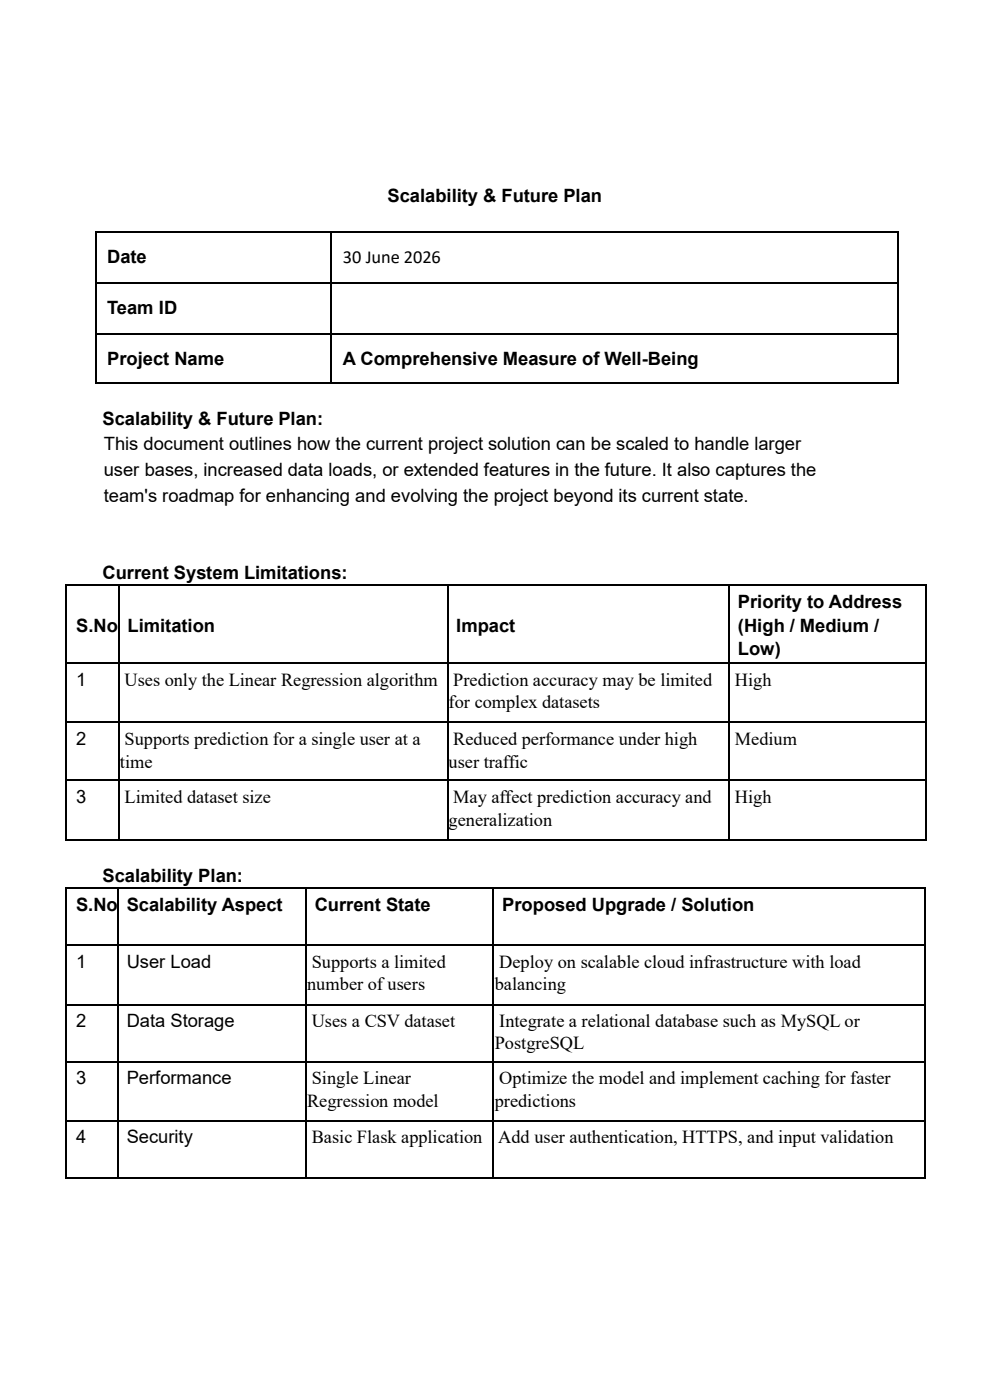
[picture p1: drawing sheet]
<svg xmlns="http://www.w3.org/2000/svg" width="210mm" height="297mm" viewBox="0 0 210 297" stroke-linecap="round" stroke-linejoin="round" font-family="sans-serif">
<defs><g id="words">
<g font-size="3.9">
<text x="82.2" y="42.8">Scalability &amp; Future Plan</text>
<text x="22.7" y="55.8">Date</text>
<text x="72.7" y="55.8">30 June 2026</text>
<text x="22.7" y="66.6">Team ID</text>
<text x="22.7" y="77.4">Project Name</text>
<text x="72.7" y="77.4">A Comprehensive Measure of Well-Being</text>
<text x="21.8" y="90.3">Scalability &amp; Future Plan:</text>
<text x="22" y="95.6">This document outlines how the current project solution can be scaled to handle larger</text>
<text x="22" y="101">user bases, increased data loads, or extended features in the future. It also captures the</text>
<text x="22" y="106.4">team's roadmap for enhancing and evolving the project beyond its current state.</text>
<text x="21.8" y="122.9">Current System Limitations:</text>
<text x="156.6" y="129">Priority to Address</text>
<text x="16.2" y="134.1">S.No</text>
<text x="27.1" y="134.1">Limitation</text>
<text x="96.8" y="134.1">Impact</text>
<text x="156.6" y="134.1">(High / Medium /</text>
<text x="156.6" y="138.9">Low)</text>
<text x="16.2" y="145.5">1</text>
<text x="26.4" y="145.5">Uses only the Linear Regression algorithm</text>
<text x="96.2" y="145.5">Prediction accuracy may be limited</text>
<text x="155.9" y="145.5">High</text>
<text x="95.2" y="150.3">for complex datasets</text>
<text x="16.2" y="158.1">2</text>
<text x="26.4" y="158.1">Supports prediction for a single user at a</text>
<text x="96.2" y="158.1">Reduced performance under high</text>
<text x="155.9" y="158.1">Medium</text>
<text x="25.5" y="162.9">time</text>
<text x="95.2" y="162.9">user traffic</text>
<text x="16.2" y="170.4">3</text>
<text x="26.4" y="170.3">Limited dataset size</text>
<text x="96.2" y="170.3">May affect prediction accuracy and</text>
<text x="155.9" y="170.3">High</text>
<text x="95.2" y="175.2">generalization</text>
<text x="21.8" y="187.1">Scalability Plan:</text>
<text x="16.1" y="193.2">S.No</text>
<text x="26.9" y="193.2">Scalability Aspect</text>
<text x="66.8" y="193.2">Current State</text>
<text x="106.6" y="193.2">Proposed Upgrade / Solution</text>
<text x="16.1" y="205.3">1</text>
<text x="26.9" y="205.3">User Load</text>
<text x="66.1" y="205.3">Supports a limited</text>
<text x="105.9" y="205.3">Deploy on scalable cloud infrastructure with load</text>
<text x="65.2" y="210.1">number of users</text>
<text x="105" y="210.1">balancing</text>
<text x="16.1" y="217.9">2</text>
<text x="26.9" y="217.9">Data Storage</text>
<text x="66.1" y="217.8">Uses a CSV dataset</text>
<text x="105.9" y="217.8">Integrate a relational database such as MySQL or</text>
<text x="105" y="222.7">PostgreSQL</text>
<text x="16.1" y="230.1">3</text>
<text x="26.9" y="230.1">Performance</text>
<text x="66.1" y="230">Single Linear</text>
<text x="105.9" y="230">Optimize the model and implement caching for faster</text>
<text x="65.2" y="234.8">Regression model</text>
<text x="105" y="234.8">predictions</text>
<text x="16.1" y="242.6">4</text>
<text x="26.9" y="242.6">Security</text>
<text x="66.1" y="242.5">Basic Flask application</text>
<text x="105.7" y="242.5">Add user authentication, HTTPS, and input validation</text>
</g>
</g></defs>
<g fill="none" stroke="#000" stroke-width=".34">
<path d="M20.5 49.1v32.1M20.6 49.2h49.4M70.2 49.4v31.8M70.4 49.2h120M190.5 49.1v32.1M20.6 60.1h49.4M20.6 70.9h49.4M70.4 60.1h120M70.4 70.9h120M20.6 81.3h49.4M70.4 81.3h120M14.1 125.3v15.2"/>
<path d="M14.3 124.2h10.7M25.2 125.3v15.2M25.4 124.2h69.4M95 125.3v15.2M95.2 124.2h59.4M154.7 125.3v15.2M154.9 124.2h41.5M196.6 125.3v15.2M14.1 141.8v11.3M14.1 154.4v11M14.3 140.6h10.7M14.3 153.3h10.7"/>
<path d="M25.2 141.8v11.3M25.2 154.4v11M25.4 140.6h69.4M25.4 153.3h69.4M95 141.8v11.3M95 154.4v11M95.2 140.6h59.4M95.2 153.3h59.4M154.7 141.8v11.3M154.7 154.4v11M154.9 140.6h41.5M154.9 153.3h41.5"/>
<path d="M196.6 141.8v11.3M196.6 154.4v11M14.1 166.7v11.3M14.3 165.5h10.7M14.3 178.2h10.7M25.2 166.7v11.3M25.4 165.5h69.4M25.4 178.2h69.4M95 166.7v11.3M95.2 165.5h59.4M95.2 178.2h59.4M154.7 166.7v11.3"/>
<path d="M154.9 165.5h41.5M154.9 178.2h41.5M196.6 166.7v11.3M14.1 189.5v10.9M14.3 188.5h10.6M25.1 189.5v10.9M25.3 188.5h39.4M64.9 189.5v10.9M65 188.5h39.4M104.6 189.5v10.9M104.8 188.5h91.2M196.2 189.5v10.9"/>
<path d="M14.1 201.7v11.3M14.1 214.2v10.9M14.3 200.6h10.6M14.3 213.1h10.6M25.1 201.7v11.3M25.1 214.2v10.9M25.3 200.6h39.4M25.3 213.1h39.4M64.9 201.7v11.3M64.9 214.2v10.9M65 200.6h39.4M65 213.1h39.4"/>
<path d="M104.6 201.7v11.3M104.6 214.2v10.9M104.8 200.6h91.2M104.8 213.1h91.2M196.2 201.7v11.3M196.2 214.2v10.9M14.1 226.3v11.4M14.1 238.9v10.9M14.3 225.3h10.6M14.3 237.8h10.6M25.1 226.3v11.4M25.1 238.9v10.9"/>
<path d="M25.3 225.3h39.4M25.3 237.8h39.4M64.9 226.3v11.4M64.9 238.9v10.9M65 225.3h39.4M65 237.8h39.4M104.6 226.3v11.4M104.6 238.9v10.9M104.8 225.3h91.2M104.8 237.8h91.2M196.2 226.3v11.4M196.2 238.9v10.9"/>
<path d="M14.3 250h10.6M25.3 250h39.4M65 250h39.4M104.8 250h91.2"/>
</g>
<g fill="#000">
<path d="M20.3 49.1h.3v.3h-.3z" fill-rule="evenodd"/>
<path d="M70 49.1h.4v.3h-.4z" fill-rule="evenodd"/>
<path d="M190.4 49.1h.3v.3h-.3z" fill-rule="evenodd"/>
<path d="M20.3 81.2h.3v.3h-.3z" fill-rule="evenodd"/>
<path d="M20.3 81.2h.3v.3h-.3z" fill-rule="evenodd"/>
<path d="M70 81.2h.4v.3h-.4z" fill-rule="evenodd"/>
<path d="M190.4 81.2h.3v.3h-.3z" fill-rule="evenodd"/>
<path d="M190.4 81.2h.3v.3h-.3z" fill-rule="evenodd"/>
<path d="M13.9 124h.4v1.3h-.4z" fill-rule="evenodd"/>
<path d="M13.9 124h.4v.4h-.4z" fill-rule="evenodd"/>
<path d="M25 124.4h.4v.9h-.4z" fill-rule="evenodd"/>
<path d="M25 124h.4v.4h-.4z" fill-rule="evenodd"/>
<path d="M94.8 124.4h.4v.9h-.4z" fill-rule="evenodd"/>
<path d="M94.8 124h.4v.4h-.4z" fill-rule="evenodd"/>
<path d="M154.6 124.4h.3v.9h-.3z" fill-rule="evenodd"/>
<path d="M154.6 124h.3v.4h-.3z" fill-rule="evenodd"/>
<path d="M196.4 124h.3v1.3h-.3z" fill-rule="evenodd"/>
<path d="M196.4 124h.3v.4h-.3z" fill-rule="evenodd"/>
<path d="M13.9 140.5h.4v1.3h-.4z" fill-rule="evenodd"/>
<path d="M13.9 153.1h.4v1.3h-.4z" fill-rule="evenodd"/>
<path d="M25 140.5h.4v1.3h-.4z" fill-rule="evenodd"/>
<path d="M25 153.1h.4v1.3h-.4z" fill-rule="evenodd"/>
<path d="M94.8 140.5h.4v1.3h-.4z" fill-rule="evenodd"/>
<path d="M94.8 153.1h.4v1.3h-.4z" fill-rule="evenodd"/>
<path d="M154.6 140.5h.3v1.3h-.3z" fill-rule="evenodd"/>
<path d="M154.6 153.1h.3v1.3h-.3z" fill-rule="evenodd"/>
<path d="M196.4 140.5h.3v1.3h-.3z" fill-rule="evenodd"/>
<path d="M196.4 153.1h.3v1.3h-.3z" fill-rule="evenodd"/>
<path d="M13.9 165.4h.4v1.3h-.4z" fill-rule="evenodd"/>
<path d="M13.9 178h.4v.3h-.4z" fill-rule="evenodd"/>
<path d="M13.9 178h.4v.3h-.4z" fill-rule="evenodd"/>
<path d="M25 165.4h.4v1.3h-.4z" fill-rule="evenodd"/>
<path d="M25 178h.4v.3h-.4z" fill-rule="evenodd"/>
<path d="M94.8 165.4h.4v1.3h-.4z" fill-rule="evenodd"/>
<path d="M94.8 178h.4v.3h-.4z" fill-rule="evenodd"/>
<path d="M154.6 165.4h.3v1.3h-.3z" fill-rule="evenodd"/>
<path d="M154.6 178h.3v.3h-.3z" fill-rule="evenodd"/>
<path d="M196.4 165.4h.3v1.3h-.3z" fill-rule="evenodd"/>
<path d="M196.4 178h.3v.3h-.3z" fill-rule="evenodd"/>
<path d="M196.4 178h.3v.3h-.3z" fill-rule="evenodd"/>
<path d="M13.9 188.3h.4v1.2h-.4z" fill-rule="evenodd"/>
<path d="M13.9 188.3h.4v.3h-.4z" fill-rule="evenodd"/>
<path d="M24.9 188.6h.4v.9h-.4z" fill-rule="evenodd"/>
<path d="M24.9 188.3h.4v.3h-.4z" fill-rule="evenodd"/>
<path d="M64.7 188.6h.3v.9h-.3z" fill-rule="evenodd"/>
<path d="M64.7 188.3h.3v.3h-.3z" fill-rule="evenodd"/>
<path d="M104.4 188.6h.4v.9h-.4z" fill-rule="evenodd"/>
<path d="M104.4 188.3h.4v.3h-.4z" fill-rule="evenodd"/>
<path d="M196 188.3h.3v1.2h-.3z" fill-rule="evenodd"/>
<path d="M196 188.3h.3v.3h-.3z" fill-rule="evenodd"/>
<path d="M13.9 200.4h.4v1.3h-.4z" fill-rule="evenodd"/>
<path d="M13.9 213h.4v1.2h-.4z" fill-rule="evenodd"/>
<path d="M24.9 200.4h.4v1.3h-.4z" fill-rule="evenodd"/>
<path d="M24.9 213h.4v1.2h-.4z" fill-rule="evenodd"/>
<path d="M64.7 200.4h.3v1.3h-.3z" fill-rule="evenodd"/>
<path d="M64.7 213h.3v1.2h-.3z" fill-rule="evenodd"/>
<path d="M104.4 200.4h.4v1.3h-.4z" fill-rule="evenodd"/>
<path d="M104.4 213h.4v1.2h-.4z" fill-rule="evenodd"/>
<path d="M196 200.4h.3v1.3h-.3z" fill-rule="evenodd"/>
<path d="M196 213h.3v1.2h-.3z" fill-rule="evenodd"/>
<path d="M13.9 225.1h.4v1.2h-.4z" fill-rule="evenodd"/>
<path d="M13.9 237.7h.4v1.2h-.4z" fill-rule="evenodd"/>
<path d="M24.9 225.1h.4v1.2h-.4z" fill-rule="evenodd"/>
<path d="M24.9 237.7h.4v1.2h-.4z" fill-rule="evenodd"/>
<path d="M64.7 225.1h.3v1.2h-.3z" fill-rule="evenodd"/>
<path d="M64.7 237.7h.3v1.2h-.3z" fill-rule="evenodd"/>
<path d="M104.4 225.1h.4v1.2h-.4z" fill-rule="evenodd"/>
<path d="M104.4 237.7h.4v1.2h-.4z" fill-rule="evenodd"/>
<path d="M196 225.1h.3v1.2h-.3z" fill-rule="evenodd"/>
<path d="M196 237.7h.3v1.2h-.3z" fill-rule="evenodd"/>
<path d="M13.9 249.8h.4v.4h-.4z" fill-rule="evenodd"/>
<path d="M13.9 249.8h.4v.4h-.4z" fill-rule="evenodd"/>
<path d="M24.9 249.8h.4v.4h-.4z" fill-rule="evenodd"/>
<path d="M64.7 249.8h.3v.4h-.3z" fill-rule="evenodd"/>
<path d="M104.4 249.8h.4v.4h-.4z" fill-rule="evenodd"/>
<path d="M196 249.8h.3v.4h-.3z" fill-rule="evenodd"/>
<path d="M196 249.8h.3v.4h-.3z" fill-rule="evenodd"/>
</g>
<use href="#words"/>
</svg>
